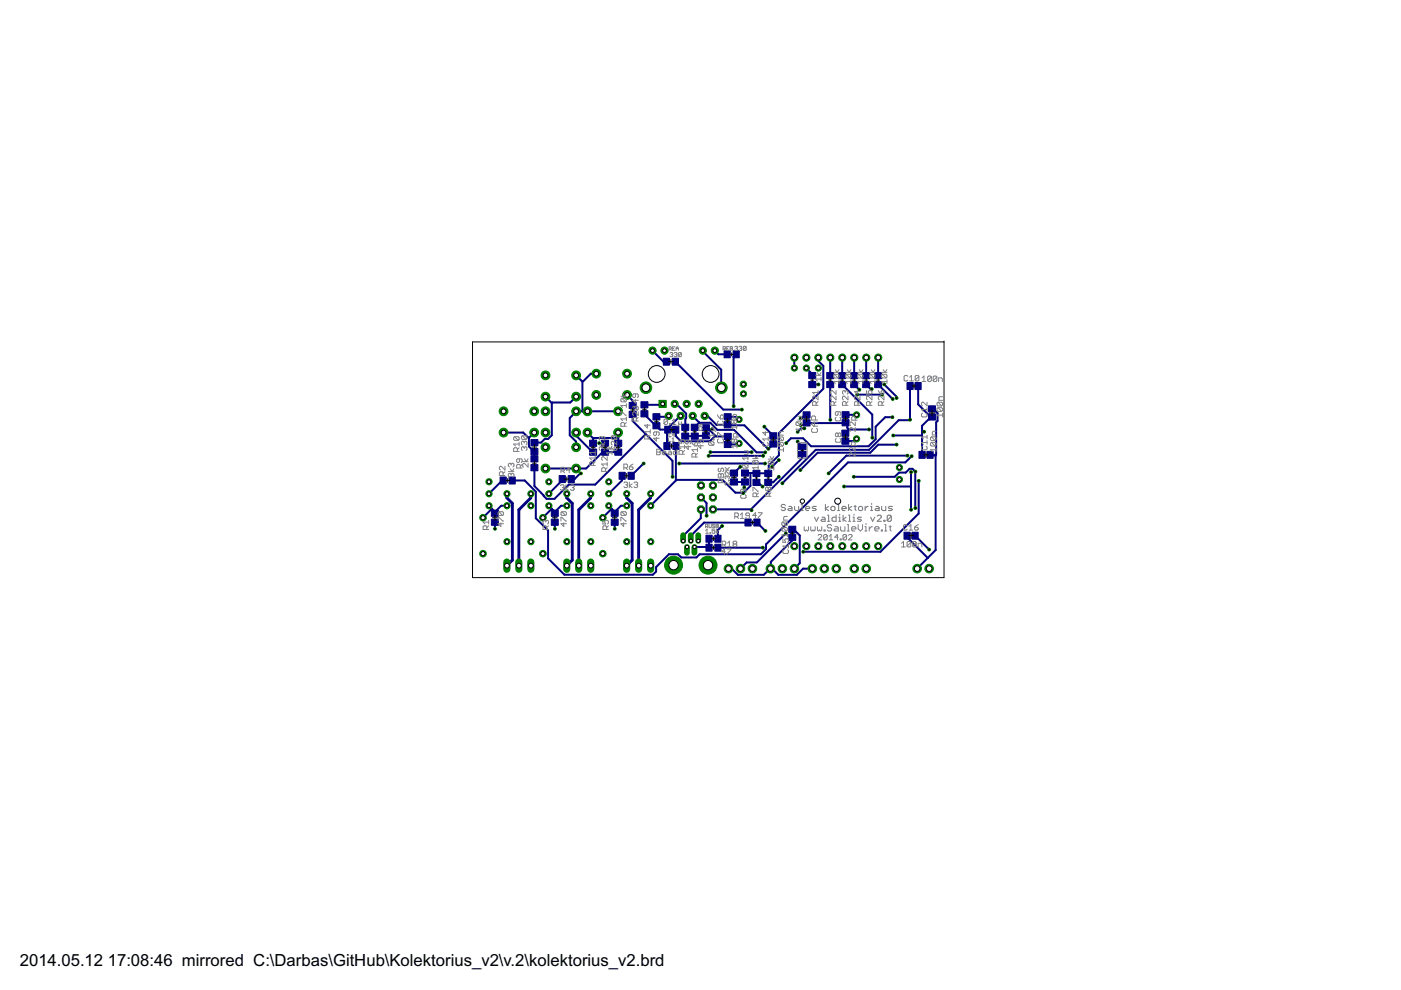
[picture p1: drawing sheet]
<svg xmlns="http://www.w3.org/2000/svg" width="297mm" height="210mm" viewBox="0 0 297 210" stroke-linecap="round" stroke-linejoin="round" font-family="sans-serif">
<defs><g id="words">
<g font-size="4">
<text x="4.2" y="204.7">2014.05.12</text>
<text x="22.9" y="204.7">17:08:46 mirrored C:\Darbas\GitHub\Kolektorius_v2\v.2\kolektorius_v2.brd</text>
</g>
</g></defs>
<g fill="#000080" stroke="#000080" stroke-width=".21">
<path d="M140.8 93.8h1.3v1.5h-1.3z"/>
<path d="M142.7 93.8h1.3v1.5h-1.3z"/>
<path d="M154.9 101.5h1.5v1.3h-1.5z"/>
<path d="M154.9 99.7h1.5v1.3h-1.5z"/>
<path d="M142.6 90.4h1.3v1.4h-1.3z"/>
<path d="M140.9 90.4h1.3v1.4h-1.3z"/>
<path d="M148.9 90h1.5v1.4h-1.5z"/>
<path d="M148.9 91.7h1.5v1.3h-1.5z"/>
<path d="M153.5 87.7h1.5v1.3h-1.5z"/>
<path d="M153.5 89.4h1.5v1.3h-1.5z"/>
<path d="M153.6 93.6h1.4v1.3h-1.4z"/>
<path d="M153.6 91.9h1.4v1.3h-1.4z"/>
<path d="M149.7 113.5h1.3v1.5h-1.3z"/>
<path d="M151.6 113.5h1.3v1.5h-1.3z"/>
<path d="M142.5 75.9h1.3v1.5h-1.3z"/>
<path d="M140.6 75.9h1.3v1.5h-1.3z"/>
<path d="M155.4 74.4h1.3v1.5h-1.3z"/>
<path d="M153.5 74.4h1.3v1.5h-1.3z"/>
<path d="M157.2 99.6h1.5v1.3h-1.5z"/>
<path d="M157.2 101.5h1.5v1.3h-1.5z"/>
<path d="M170.3 87.3h1.4v1.3h-1.4z"/>
<path d="M170.3 89h1.4v1.3h-1.4z"/>
<path d="M169.3 95.7h1.6v1.2h-1.6z"/>
<path d="M169.3 94.1h1.6v1.2h-1.6z"/>
<path d="M177.8 79h1.5v1.3h-1.5z"/>
<path d="M177.8 80.9h1.5v1.3h-1.5z"/>
<path d="M180.4 79h1.4v1.3h-1.4z"/>
<path d="M180.4 80.9h1.4v1.3h-1.4z"/>
<path d="M182.9 79h1.5v1.3h-1.5z"/>
<path d="M182.9 80.9h1.5v1.3h-1.5z"/>
<path d="M175.3 79h1.5v1.3h-1.5z"/>
<path d="M175.3 80.9h1.5v1.3h-1.5z"/>
<path d="M185.4 79h1.5v1.3h-1.5z"/>
<path d="M185.4 80.9h1.5v1.3h-1.5z"/>
<path d="M151.6 115.4h1.3v1.5h-1.3z"/>
<path d="M149.7 115.4h1.3v1.5h-1.3z"/>
<path d="M159.8 110h1.3v1.5h-1.3z"/>
<path d="M157.9 110h1.4v1.5h-1.4z"/>
<path d="M178.5 91.2h1.5v1.3h-1.5z"/>
<path d="M178.5 92.9h1.5v1.3h-1.5z"/>
<path d="M178.5 89h1.5v1.3h-1.5z"/>
<path d="M178.5 87.3h1.5v1.3h-1.5z"/>
<path d="M125 95.2h1.5v1.3h-1.5z"/>
<path d="M125 93.3h1.5v1.3h-1.5z"/>
<path d="M130.3 93.3h1.5v1.3h-1.5z"/>
<path d="M130.3 95.2h1.5v1.3h-1.5z"/>
<path d="M127.6 95.2h1.4v1.3h-1.4z"/>
<path d="M127.6 93.3h1.4v1.3h-1.4z"/>
<path d="M112.6 93.2h1.4v1.3h-1.4z"/>
<path d="M112.6 95.1h1.4v1.3h-1.4z"/>
<path d="M112.6 96.6h1.4v1.3h-1.4z"/>
<path d="M112.6 98.5h1.4v1.3h-1.4z"/>
<path d="M133.4 85.3h1.5v1.3h-1.5z"/>
<path d="M133.4 87.2h1.5v1.3h-1.5z"/>
<path d="M106 101.1h1.3v1.5h-1.3z"/>
<path d="M107.9 101.1h1.3v1.5h-1.3z"/>
<path d="M104.2 110.1h1.5v1.3h-1.5z"/>
<path d="M104.2 108.2h1.5v1.3h-1.5z"/>
<path d="M118.6 100.8h1.3v1.5h-1.3z"/>
<path d="M120.5 100.8h1.3v1.5h-1.3z"/>
<path d="M116.9 110.1h1.5v1.3h-1.5z"/>
<path d="M116.9 108.2h1.5v1.3h-1.5z"/>
<path d="M146.6 89.9h1.4v1.3h-1.4z"/>
<path d="M146.6 91.8h1.4v1.3h-1.4z"/>
<path d="M144.5 91.8h1.5v1.3h-1.5z"/>
<path d="M144.5 89.9h1.5v1.3h-1.5z"/>
<path d="M138.4 87.7h1.5v1.3h-1.5z"/>
<path d="M138.4 89.6h1.5v1.3h-1.5z"/>
<path d="M135.9 87.1h1.5v1.3h-1.5z"/>
<path d="M135.9 85.2h1.5v1.3h-1.5z"/>
<path d="M162.1 101.6h1.5v1.3h-1.5z"/>
<path d="M162.1 99.7h1.5v1.3h-1.5z"/>
<path d="M159.6 101.6h1.5v1.3h-1.5z"/>
<path d="M159.6 99.7h1.5v1.3h-1.5z"/>
<path d="M131.3 100.1h1.3v1.5h-1.3z"/>
<path d="M133.2 100.1h1.3v1.5h-1.3z"/>
<path d="M129.6 110.1h1.5v1.3h-1.5z"/>
<path d="M129.6 108.2h1.5v1.3h-1.5z"/>
<path d="M171.5 79h1.5v1.3h-1.5z"/>
<path d="M171.5 80.9h1.5v1.3h-1.5z"/>
<path d="M192.3 81.1h1.3v1.5h-1.3z"/>
<path d="M194 81.1h1.3v1.5h-1.3z"/>
<path d="M194.8 95.7h1.4v1.5h-1.4z"/>
<path d="M196.5 95.7h1.3v1.5h-1.3z"/>
<path d="M196.9 87.8h1.5v1.3h-1.5z"/>
<path d="M196.9 86h1.5v1.4h-1.5z"/>
<path d="M163.2 91.8h1.5v1.3h-1.5z"/>
<path d="M163.2 93.5h1.5v1.3h-1.5z"/>
<path d="M167.2 111.6h1.5v1.3h-1.5z"/>
<path d="M167.2 113.3h1.5v1.3h-1.5z"/>
<path d="M191.7 112.8h1.3v1.5h-1.3z"/>
<path d="M193.4 112.8h1.3v1.5h-1.3z"/>
</g>
<g fill="none" stroke="#000080" stroke-width=".42">
<path d="M122.1 79.6l1.4 1.3M126.4 79.2h-1.1l-1.8 1.7M126.4 79.2h.1M138.3 74.3l2.4 2.4h.6M141.3 76.7h.1M143.2 76.7l10.2 10.1h3.9M149 74.3l3.9 4.1v3.8M151.5 74.3l.8 .8h1.9M156.1 75.1l-.6 .6v10.4M168.5 75.9l-.1 2.1M170.9 78l1.3 1.3v.3M173.5 75.8v.7l1.1 1.1v4.8l-9.5 9.4v4.7l-2.1 2.2-.1 1.7-5-.1"/>
<path d="M176 75.8v3.8M178.6 75.8v3.8M181.1 75.8v3.8M183.6 75.8v3.8M186.2 75.8v3.8M106.7 91.7h4.2l1.2 1.1M112.1 92.8v1.9l1.2 1v1.6M113.2 91.7l-1.1 1.1M115.6 84.1l1.4 1.3M117 85.4v6.9l-.8 .8h-.7l-.8 .7-1.4 .1M122.1 91.7v.7l3.7 3.5M122.1 84.1l-1.2 1.2-3.9 .1"/>
<path d="M123.5 80.9v6.3M124.5 91.7l1.3 1.2M125.8 92.9v1.1M125.8 95.9h.1M127 94h1.3M128.3 95.9h2.8M128.3 95.9l-.6 .1-3.4 3.3h-8.7M128.3 94h.1M128.3 95.9h.1M131 87.2h-8.9l-1.3 1.4v3.7l1.3 1.3v1.2M131 91.7l.1 2.3M131.1 95.9h.1"/>
<path d="M131.1 92.9h-5.3M132.9 83.8l1.2 1.1v1.1M132.9 83.7v.1M134.1 87.9v1.4l8.5 8.4v3.4M136.4 98.3l-2.6 2.6M136.7 87.8l3.2 3.3h1.7M136.9 92l-10.7 10.7h-5.6l-3 3.1h-1.7l-2.6-2.7v-3.9M140.5 85.7l-.2 .1-3.6 .1M140.5 85.6v.1M141.6 91.1l-.2 .2v3.3M141.8 88.2l-.2 .2h-2.5M141.8 88.2h.1"/>
<path d="M143 85.6l.4 .1 2.1 2-.2 2.9M143.3 91.1h.1M143.3 91.1v1.4l1.1 1.1h6.1l1.2-1.2M143.3 94.6v7.3l-5.4 5.3M144 98.3h18.2M144.3 88.2l-2.8 2.7 .1 .2M144.3 88.2h.1M145.3 92.5h2M145.3 90.6h.1M146.8 88.2l1.5 1.4M147.3 90.6h.1M147.3 92.5h.1"/>
<path d="M148.3 89.6h2.3l1.5 1.5h3.5l4.8 4.8h1.8M148.3 89.6l-1 1M149.4 88.2h.6l1.9 1.9 5.9 .1 5.1 5 1.1-1.1M149.7 90.7h.3l1.8 1.8h2.5M149.7 92.4l-2.4 .1M149.7 92.4h.1M150.2 96.6h11.6M150.6 95.9h8.7M150.9 91l-.3 .3M152.9 82.2h.1M154.3 88.4h1.8l.6 .5M156.7 94l-.3 .2-2.1 .1"/>
<path d="M156.9 99l-1.3 1.3M162 90.5l2 1.9M164 94.1h.1M165.1 97.6l-1.4 1.4M169.1 93.6l1 1.1M169.7 90.1h.8l.5-.4 8.3-.1 .3 .6v.5l.4 .4M170.1 94.7h.1M170.1 96.3v.8l-10.9 10.9M170.1 96.3h.1M170.5 90.8h-.7l-.7 .8M171 88h-.3l-.8 .7h-.2M172.2 81.5h1.3"/>
<path d="M172.2 81.5h.1M176 81.5v7.5M178.6 81.6l6.3 6.3v4.9M179.3 87.9l2.3 .1M180 91.1h4.2M180 91.1l-.8 .7M181.1 81.6l1.1 1M181.6 93.1l-.5 .4h-1.9M181.7 83.7h5.3M183.6 81.6l1 .9h.2M186.2 81.6l3.1 3M187.5 81.5l2.6 2.6v.3"/>
<path d="M189.2 88.5h-1.5l-2 2v2.6l-1.6 1.5h-12.1l-1.7-1.7h-2.6l-1 1.1M189.4 92.3h6.1M190.1 94.3h-3.9l-1.7 1.7h-11.1l-3.7 3.7M192.4 96.6h-12.9l-3.8 3.8M192.9 81.9h.1M192.9 81.9v7.1l-2.4 .1-6.2 6.3h-11.3l-7.1 7.1M193.3 96.7l-1.4 1.3h-12.1l-17.4 17.4v1l-1.1 1.1h-13l-.6 .7h-3.3l-.7-.7h-1.9l-2.7 2.7v1l-.7 .7h-18.7l-3.5-3.5v-5.9l-2.6-2.6v-5.7l-2.3-2.3h-2.7M194.6 81.9l.1 3.8 2.6 2.7h.3M195.5 91.5h.4M197.6 86.7h.1M197.6 88.4h.1M197.6 88.4l-.4 .2-1.7 1.7v6.1"/>
<path d="M197.6 86.7h.3l.9 .9v1.6l-.3 .3v6.9h-1.3l1.2 .2v20l-4 4M103.7 107.2l1.2 1.3v.3l.2-.4 1.2-1.2h1.2M104.3 107.9l-1.9 1.9M104.9 110.7v1.4M106.7 101.9h-.2l-2.8 2.8M116.4 107.2l.6 .7M117 107.9l-1.9 1.9M117.6 110.7v1.4M119.2 101.6h.1M119.2 101.6v.3l-2.8 2.8M120.2 107.2h-1.2l-1.2 1.2-.2 .4v-.3l-.6-.6M123.1 100.4l-1.3 1.2h-.7"/>
<path d="M129.1 107.2l1.2 1.3v.3l.2-.4 1.2-1.2h1.2M129.7 107.9l-1.9 1.9M130.3 110.7v1.4M131.9 100.9v1l-2.8 2.8M133.8 100.9h.1M144.8 114.7h.1M146.5 114.7h.1M147.2 116h3l.1 .1M148.6 108v1.9l-3.7 3.7v1.1M148.6 105.5h.1M148.6 105.5l1.2 1.2v2.6M150.3 116.1h.1"/>
<path d="M150.3 114.2v1.9M152.2 114.2h.1M152.2 116.1h9.5M153.1 111.5l-.9 .9v1.8M155.6 100.3h.1M157.9 102.2h-2.2M157.9 102.2h.1M157.9 102.2l-.1 .2v1M158.6 110.8h-9.3l-2.8 2.8v1.1M159.1 100.3v2.7l-1.5 1.6-1.7-.1-2.7-2.8h-9.9M159.2 108h-8M159.2 108l.1 .2"/>
<path d="M160.4 102.3h.4l.8 .9M160.4 102.3h.1M160.5 110.8l1.8 1.8M165.1 101.1l-1.2 1.2h-1M166.6 113.1l-6.1 6.2h-2.2l-1.3 1.3M168 112.2h.3l1.3 1.3v5.9l-1.2 1.2M168 113.9v.7l-4.6 4.5-.1 1.5M178.9 103.1h14.2M181 101.1h8.7l.9-.9h1.4l.8-.8h.7l.6 .6v7.7M192.3 113.6v.3l4.4 4.4M193.1 100.1v8M194 113.6l3 2.9"/>
<path d="M194.8 102v6.9l-8.1 8.1h-16.4M154.4 120.6h.7l1.3 1.3h5.5l1.4-1.3M163.3 120.6l.3-.1 1.4 1.4h3.9l1.4-1.3h1.9"/>
</g>
<path d="M107.5 104.7v.9l1.1 1.1v12.1l-1.1 1.1M112.5 104.7v.9l-2.5 2.5v11.8M120.2 104.7v.9l1.1 1.1v12.1l-1.1 1.1M125.2 104.7v.9l-2.5 2.5v11.8M132.9 104.7v.9l1.1 1.1v12.1l-1.1 1.1M137.9 104.7v.9l-2.5 2.5v11.8" fill="none" stroke="#000080" stroke-width=".61"/>
<circle cx="190.7" cy="99.1" r=".66" fill="#008000" stroke="#008000" stroke-width=".21"/>
<circle cx="190.7" cy="99.1" r=".4" fill="#fff" stroke="#000" stroke-width=".21"/>
<circle cx="190.7" cy="101.7" r=".66" fill="#008000" stroke="#008000" stroke-width=".21"/>
<circle cx="190.7" cy="101.7" r=".4" fill="#fff" stroke="#000" stroke-width=".21"/>
<circle cx="151.2" cy="102.9" r=".83" fill="#008000" stroke="#008000" stroke-width=".21"/>
<circle cx="151.2" cy="102.9" r=".51" fill="#fff" stroke="#000" stroke-width=".21"/>
<circle cx="148.6" cy="102.9" r=".83" fill="#008000" stroke="#008000" stroke-width=".21"/>
<circle cx="148.6" cy="102.9" r=".51" fill="#fff" stroke="#000" stroke-width=".21"/>
<circle cx="151.2" cy="105.5" r=".83" fill="#008000" stroke="#008000" stroke-width=".21"/>
<circle cx="151.2" cy="105.5" r=".51" fill="#fff" stroke="#000" stroke-width=".21"/>
<circle cx="148.6" cy="105.5" r=".83" fill="#008000" stroke="#008000" stroke-width=".21"/>
<circle cx="148.6" cy="105.5" r=".51" fill="#fff" stroke="#000" stroke-width=".21"/>
<circle cx="151.2" cy="108" r=".83" fill="#008000" stroke="#008000" stroke-width=".21"/>
<circle cx="151.2" cy="108" r=".51" fill="#fff" stroke="#000" stroke-width=".21"/>
<circle cx="148.6" cy="108" r=".83" fill="#008000" stroke="#008000" stroke-width=".21"/>
<circle cx="148.6" cy="108" r=".51" fill="#fff" stroke="#000" stroke-width=".21"/>
<circle cx="138.3" cy="74.3" r=".76" fill="#008000" stroke="#008000" stroke-width=".21"/>
<circle cx="138.3" cy="74.3" r=".4" fill="#fff" stroke="#000" stroke-width=".21"/>
<circle cx="140.9" cy="74.3" r=".76" fill="#008000" stroke="#008000" stroke-width=".21"/>
<circle cx="140.9" cy="74.3" r=".4" fill="#fff" stroke="#000" stroke-width=".21"/>
<circle cx="149.4" cy="88.2" r=".76" fill="#008000" stroke="#008000" stroke-width=".21"/>
<circle cx="149.4" cy="88.2" r=".4" fill="#fff" stroke="#000" stroke-width=".21"/>
<circle cx="148.1" cy="85.6" r=".76" fill="#008000" stroke="#008000" stroke-width=".21"/>
<circle cx="148.1" cy="85.6" r=".4" fill="#fff" stroke="#000" stroke-width=".21"/>
<circle cx="144.3" cy="88.2" r=".76" fill="#008000" stroke="#008000" stroke-width=".21"/>
<circle cx="144.3" cy="88.2" r=".4" fill="#fff" stroke="#000" stroke-width=".21"/>
<circle cx="145.6" cy="85.6" r=".76" fill="#008000" stroke="#008000" stroke-width=".21"/>
<circle cx="145.6" cy="85.6" r=".4" fill="#fff" stroke="#000" stroke-width=".21"/>
<circle cx="143" cy="85.6" r=".76" fill="#008000" stroke="#008000" stroke-width=".21"/>
<circle cx="143" cy="85.6" r=".4" fill="#fff" stroke="#000" stroke-width=".21"/>
<circle cx="146.9" cy="88.2" r=".76" fill="#008000" stroke="#008000" stroke-width=".21"/>
<circle cx="146.9" cy="88.2" r=".4" fill="#fff" stroke="#000" stroke-width=".21"/>
<circle cx="153" cy="82.2" r="1.23" fill="#008000" stroke="#008000" stroke-width=".21"/>
<circle cx="153" cy="82.2" r=".83" fill="#fff" stroke="#000" stroke-width=".21"/>
<circle cx="136.9" cy="82.2" r="1.23" fill="#008000" stroke="#008000" stroke-width=".21"/>
<circle cx="136.9" cy="82.2" r=".83" fill="#fff" stroke="#000" stroke-width=".21"/>
<path d="M139.7 84.9h1.5v1.5h-1.5z" fill="#008000" stroke="#008000" stroke-width=".21"/>
<circle cx="140.5" cy="85.6" r=".4" fill="#fff" stroke="#000" stroke-width=".21"/>
<circle cx="141.8" cy="88.2" r=".76" fill="#008000" stroke="#008000" stroke-width=".21"/>
<circle cx="141.8" cy="88.2" r=".4" fill="#fff" stroke="#000" stroke-width=".21"/>
<circle cx="151.6" cy="74.3" r=".76" fill="#008000" stroke="#008000" stroke-width=".21"/>
<circle cx="151.6" cy="74.3" r=".4" fill="#fff" stroke="#000" stroke-width=".21"/>
<circle cx="149" cy="74.3" r=".76" fill="#008000" stroke="#008000" stroke-width=".21"/>
<circle cx="149" cy="74.3" r=".4" fill="#fff" stroke="#000" stroke-width=".21"/>
<circle cx="156.7" cy="94" r=".66" fill="#008000" stroke="#008000" stroke-width=".21"/>
<circle cx="156.7" cy="94" r=".4" fill="#fff" stroke="#000" stroke-width=".21"/>
<circle cx="156.7" cy="88.9" r=".66" fill="#008000" stroke="#008000" stroke-width=".21"/>
<circle cx="156.7" cy="88.9" r=".4" fill="#fff" stroke="#000" stroke-width=".21"/>
<circle cx="150.1" cy="119.8" r="1.91" fill="#008000" stroke="#008000" stroke-width=".21"/>
<circle cx="150.1" cy="119.8" r=".99" fill="#fff" stroke="#000" stroke-width=".21"/>
<circle cx="142.8" cy="119.8" r="1.91" fill="#008000" stroke="#008000" stroke-width=".21"/>
<circle cx="142.8" cy="119.8" r=".99" fill="#fff" stroke="#000" stroke-width=".21"/>
<path d="M144.8 113.5v1.2" fill="none" stroke="#008000" stroke-width="1.2"/>
<circle cx="144.9" cy="114.7" r=".36" fill="#fff" stroke="#000" stroke-width=".21"/>
<path d="M145.6 116v1.2" fill="none" stroke="#008000" stroke-width="1.2"/>
<circle cx="145.7" cy="116" r=".36" fill="#fff" stroke="#000" stroke-width=".21"/>
<path d="M146.5 113.5v1.2" fill="none" stroke="#008000" stroke-width="1.2"/>
<circle cx="146.5" cy="114.7" r=".36" fill="#fff" stroke="#000" stroke-width=".21"/>
<path d="M147.2 116v1.2" fill="none" stroke="#008000" stroke-width="1.2"/>
<circle cx="147.3" cy="116" r=".36" fill="#fff" stroke="#000" stroke-width=".21"/>
<path d="M148 113.5v1.2" fill="none" stroke="#008000" stroke-width="1.2"/>
<circle cx="148.1" cy="114.7" r=".36" fill="#fff" stroke="#000" stroke-width=".21"/>
<circle cx="186.2" cy="75.8" r=".76" fill="#008000" stroke="#008000" stroke-width=".21"/>
<circle cx="186.2" cy="75.8" r=".51" fill="#fff" stroke="#000" stroke-width=".21"/>
<circle cx="183.7" cy="75.8" r=".76" fill="#008000" stroke="#008000" stroke-width=".21"/>
<circle cx="183.7" cy="75.8" r=".51" fill="#fff" stroke="#000" stroke-width=".21"/>
<circle cx="181.1" cy="75.8" r=".76" fill="#008000" stroke="#008000" stroke-width=".21"/>
<circle cx="181.1" cy="75.8" r=".51" fill="#fff" stroke="#000" stroke-width=".21"/>
<circle cx="178.6" cy="75.8" r=".76" fill="#008000" stroke="#008000" stroke-width=".21"/>
<circle cx="178.6" cy="75.8" r=".51" fill="#fff" stroke="#000" stroke-width=".21"/>
<circle cx="176" cy="75.8" r=".76" fill="#008000" stroke="#008000" stroke-width=".21"/>
<circle cx="176" cy="75.8" r=".51" fill="#fff" stroke="#000" stroke-width=".21"/>
<circle cx="173.5" cy="75.8" r=".76" fill="#008000" stroke="#008000" stroke-width=".21"/>
<circle cx="173.5" cy="75.8" r=".51" fill="#fff" stroke="#000" stroke-width=".21"/>
<circle cx="171" cy="75.8" r=".76" fill="#008000" stroke="#008000" stroke-width=".21"/>
<circle cx="171" cy="75.8" r=".51" fill="#fff" stroke="#000" stroke-width=".21"/>
<circle cx="168.4" cy="75.8" r=".76" fill="#008000" stroke="#008000" stroke-width=".21"/>
<circle cx="168.4" cy="75.8" r=".51" fill="#fff" stroke="#000" stroke-width=".21"/>
<circle cx="186.2" cy="115.8" r=".76" fill="#008000" stroke="#008000" stroke-width=".21"/>
<circle cx="186.2" cy="115.8" r=".51" fill="#fff" stroke="#000" stroke-width=".21"/>
<circle cx="183.7" cy="115.8" r=".76" fill="#008000" stroke="#008000" stroke-width=".21"/>
<circle cx="183.7" cy="115.8" r=".51" fill="#fff" stroke="#000" stroke-width=".21"/>
<circle cx="181.1" cy="115.8" r=".76" fill="#008000" stroke="#008000" stroke-width=".21"/>
<circle cx="181.1" cy="115.8" r=".51" fill="#fff" stroke="#000" stroke-width=".21"/>
<circle cx="178.6" cy="115.8" r=".76" fill="#008000" stroke="#008000" stroke-width=".21"/>
<circle cx="178.6" cy="115.8" r=".51" fill="#fff" stroke="#000" stroke-width=".21"/>
<circle cx="176" cy="115.8" r=".76" fill="#008000" stroke="#008000" stroke-width=".21"/>
<circle cx="176" cy="115.8" r=".51" fill="#fff" stroke="#000" stroke-width=".21"/>
<circle cx="173.5" cy="115.8" r=".76" fill="#008000" stroke="#008000" stroke-width=".21"/>
<circle cx="173.5" cy="115.8" r=".51" fill="#fff" stroke="#000" stroke-width=".21"/>
<circle cx="171" cy="115.8" r=".76" fill="#008000" stroke="#008000" stroke-width=".21"/>
<circle cx="171" cy="115.8" r=".51" fill="#fff" stroke="#000" stroke-width=".21"/>
<circle cx="168.4" cy="115.8" r=".76" fill="#008000" stroke="#008000" stroke-width=".21"/>
<circle cx="168.4" cy="115.8" r=".51" fill="#fff" stroke="#000" stroke-width=".21"/>
<circle cx="122.2" cy="87.2" r=".93" fill="#008000" stroke="#008000" stroke-width=".21"/>
<circle cx="122.2" cy="87.2" r=".51" fill="#fff" stroke="#000" stroke-width=".21"/>
<circle cx="115.7" cy="87.2" r=".93" fill="#008000" stroke="#008000" stroke-width=".21"/>
<circle cx="115.7" cy="87.2" r=".51" fill="#fff" stroke="#000" stroke-width=".21"/>
<circle cx="122.2" cy="91.7" r=".93" fill="#008000" stroke="#008000" stroke-width=".21"/>
<circle cx="122.2" cy="91.7" r=".51" fill="#fff" stroke="#000" stroke-width=".21"/>
<circle cx="115.7" cy="91.7" r=".93" fill="#008000" stroke="#008000" stroke-width=".21"/>
<circle cx="115.7" cy="91.7" r=".51" fill="#fff" stroke="#000" stroke-width=".21"/>
<circle cx="131" cy="87.2" r=".93" fill="#008000" stroke="#008000" stroke-width=".21"/>
<circle cx="131" cy="87.2" r=".51" fill="#fff" stroke="#000" stroke-width=".21"/>
<circle cx="124.5" cy="87.2" r=".93" fill="#008000" stroke="#008000" stroke-width=".21"/>
<circle cx="124.5" cy="87.2" r=".51" fill="#fff" stroke="#000" stroke-width=".21"/>
<circle cx="131" cy="91.7" r=".93" fill="#008000" stroke="#008000" stroke-width=".21"/>
<circle cx="131" cy="91.7" r=".51" fill="#fff" stroke="#000" stroke-width=".21"/>
<circle cx="124.5" cy="91.7" r=".93" fill="#008000" stroke="#008000" stroke-width=".21"/>
<circle cx="124.5" cy="91.7" r=".51" fill="#fff" stroke="#000" stroke-width=".21"/>
<circle cx="122.2" cy="94.8" r=".93" fill="#008000" stroke="#008000" stroke-width=".21"/>
<circle cx="122.2" cy="94.8" r=".51" fill="#fff" stroke="#000" stroke-width=".21"/>
<circle cx="115.7" cy="94.8" r=".93" fill="#008000" stroke="#008000" stroke-width=".21"/>
<circle cx="115.7" cy="94.8" r=".51" fill="#fff" stroke="#000" stroke-width=".21"/>
<circle cx="122.2" cy="99.3" r=".93" fill="#008000" stroke="#008000" stroke-width=".21"/>
<circle cx="122.2" cy="99.3" r=".51" fill="#fff" stroke="#000" stroke-width=".21"/>
<circle cx="115.7" cy="99.3" r=".93" fill="#008000" stroke="#008000" stroke-width=".21"/>
<circle cx="115.7" cy="99.3" r=".51" fill="#fff" stroke="#000" stroke-width=".21"/>
<circle cx="122.2" cy="79.6" r=".93" fill="#008000" stroke="#008000" stroke-width=".21"/>
<circle cx="122.2" cy="79.6" r=".51" fill="#fff" stroke="#000" stroke-width=".21"/>
<circle cx="115.7" cy="79.6" r=".93" fill="#008000" stroke="#008000" stroke-width=".21"/>
<circle cx="115.7" cy="79.6" r=".51" fill="#fff" stroke="#000" stroke-width=".21"/>
<circle cx="122.2" cy="84.1" r=".93" fill="#008000" stroke="#008000" stroke-width=".21"/>
<circle cx="122.2" cy="84.1" r=".51" fill="#fff" stroke="#000" stroke-width=".21"/>
<circle cx="115.7" cy="84.1" r=".93" fill="#008000" stroke="#008000" stroke-width=".21"/>
<circle cx="115.7" cy="84.1" r=".51" fill="#fff" stroke="#000" stroke-width=".21"/>
<circle cx="113.3" cy="87.2" r=".93" fill="#008000" stroke="#008000" stroke-width=".21"/>
<circle cx="113.3" cy="87.2" r=".51" fill="#fff" stroke="#000" stroke-width=".21"/>
<circle cx="106.8" cy="87.2" r=".93" fill="#008000" stroke="#008000" stroke-width=".21"/>
<circle cx="106.8" cy="87.2" r=".51" fill="#fff" stroke="#000" stroke-width=".21"/>
<circle cx="113.3" cy="91.7" r=".93" fill="#008000" stroke="#008000" stroke-width=".21"/>
<circle cx="113.3" cy="91.7" r=".51" fill="#fff" stroke="#000" stroke-width=".21"/>
<circle cx="106.8" cy="91.7" r=".93" fill="#008000" stroke="#008000" stroke-width=".21"/>
<circle cx="106.8" cy="91.7" r=".51" fill="#fff" stroke="#000" stroke-width=".21"/>
<circle cx="181.6" cy="88" r=".66" fill="#008000" stroke="#008000" stroke-width=".21"/>
<circle cx="181.6" cy="88" r=".4" fill="#fff" stroke="#000" stroke-width=".21"/>
<circle cx="181.6" cy="93" r=".66" fill="#008000" stroke="#008000" stroke-width=".21"/>
<circle cx="181.6" cy="93" r=".4" fill="#fff" stroke="#000" stroke-width=".21"/>
<circle cx="132.9" cy="79.2" r=".93" fill="#008000" stroke="#008000" stroke-width=".21"/>
<circle cx="132.9" cy="79.2" r=".51" fill="#fff" stroke="#000" stroke-width=".21"/>
<circle cx="126.4" cy="79.2" r=".93" fill="#008000" stroke="#008000" stroke-width=".21"/>
<circle cx="126.4" cy="79.2" r=".51" fill="#fff" stroke="#000" stroke-width=".21"/>
<circle cx="132.9" cy="83.7" r=".93" fill="#008000" stroke="#008000" stroke-width=".21"/>
<circle cx="132.9" cy="83.7" r=".51" fill="#fff" stroke="#000" stroke-width=".21"/>
<circle cx="126.4" cy="83.7" r=".93" fill="#008000" stroke="#008000" stroke-width=".21"/>
<circle cx="126.4" cy="83.7" r=".51" fill="#fff" stroke="#000" stroke-width=".21"/>
<circle cx="112.6" cy="104.7" r=".66" fill="#008000" stroke="#008000" stroke-width=".21"/>
<circle cx="112.6" cy="104.7" r=".4" fill="#fff" stroke="#000" stroke-width=".21"/>
<circle cx="112.6" cy="107.2" r=".66" fill="#008000" stroke="#008000" stroke-width=".21"/>
<circle cx="112.6" cy="107.2" r=".4" fill="#fff" stroke="#000" stroke-width=".21"/>
<circle cx="112.6" cy="114.9" r=".66" fill="#008000" stroke="#008000" stroke-width=".21"/>
<circle cx="112.6" cy="114.9" r=".4" fill="#fff" stroke="#000" stroke-width=".21"/>
<circle cx="107.5" cy="114.9" r=".66" fill="#008000" stroke="#008000" stroke-width=".21"/>
<circle cx="107.5" cy="114.9" r=".4" fill="#fff" stroke="#000" stroke-width=".21"/>
<circle cx="107.5" cy="107.2" r=".66" fill="#008000" stroke="#008000" stroke-width=".21"/>
<circle cx="107.5" cy="107.2" r=".4" fill="#fff" stroke="#000" stroke-width=".21"/>
<circle cx="107.5" cy="104.7" r=".66" fill="#008000" stroke="#008000" stroke-width=".21"/>
<circle cx="107.5" cy="104.7" r=".4" fill="#fff" stroke="#000" stroke-width=".21"/>
<circle cx="103.7" cy="102.2" r=".66" fill="#008000" stroke="#008000" stroke-width=".21"/>
<circle cx="103.7" cy="102.2" r=".4" fill="#fff" stroke="#000" stroke-width=".21"/>
<circle cx="103.7" cy="107.2" r=".66" fill="#008000" stroke="#008000" stroke-width=".21"/>
<circle cx="103.7" cy="107.2" r=".4" fill="#fff" stroke="#000" stroke-width=".21"/>
<circle cx="103.7" cy="104.7" r=".66" fill="#008000" stroke="#008000" stroke-width=".21"/>
<circle cx="103.7" cy="104.7" r=".4" fill="#fff" stroke="#000" stroke-width=".21"/>
<circle cx="102.4" cy="109.8" r=".7" fill="#008000" stroke="#008000" stroke-width=".21"/>
<circle cx="102.4" cy="109.8" r=".44" fill="#fff" stroke="#000" stroke-width=".21"/>
<circle cx="102.4" cy="117.4" r=".7" fill="#008000" stroke="#008000" stroke-width=".21"/>
<circle cx="102.4" cy="117.4" r=".44" fill="#fff" stroke="#000" stroke-width=".21"/>
<circle cx="125.3" cy="104.7" r=".66" fill="#008000" stroke="#008000" stroke-width=".21"/>
<circle cx="125.3" cy="104.7" r=".4" fill="#fff" stroke="#000" stroke-width=".21"/>
<circle cx="125.3" cy="107.2" r=".66" fill="#008000" stroke="#008000" stroke-width=".21"/>
<circle cx="125.3" cy="107.2" r=".4" fill="#fff" stroke="#000" stroke-width=".21"/>
<circle cx="125.3" cy="114.9" r=".66" fill="#008000" stroke="#008000" stroke-width=".21"/>
<circle cx="125.3" cy="114.9" r=".4" fill="#fff" stroke="#000" stroke-width=".21"/>
<circle cx="120.2" cy="114.9" r=".66" fill="#008000" stroke="#008000" stroke-width=".21"/>
<circle cx="120.2" cy="114.9" r=".4" fill="#fff" stroke="#000" stroke-width=".21"/>
<circle cx="120.2" cy="107.2" r=".66" fill="#008000" stroke="#008000" stroke-width=".21"/>
<circle cx="120.2" cy="107.2" r=".4" fill="#fff" stroke="#000" stroke-width=".21"/>
<circle cx="120.2" cy="104.7" r=".66" fill="#008000" stroke="#008000" stroke-width=".21"/>
<circle cx="120.2" cy="104.7" r=".4" fill="#fff" stroke="#000" stroke-width=".21"/>
<circle cx="116.4" cy="102.2" r=".66" fill="#008000" stroke="#008000" stroke-width=".21"/>
<circle cx="116.4" cy="102.2" r=".4" fill="#fff" stroke="#000" stroke-width=".21"/>
<circle cx="116.4" cy="107.2" r=".66" fill="#008000" stroke="#008000" stroke-width=".21"/>
<circle cx="116.4" cy="107.2" r=".4" fill="#fff" stroke="#000" stroke-width=".21"/>
<circle cx="116.4" cy="104.7" r=".66" fill="#008000" stroke="#008000" stroke-width=".21"/>
<circle cx="116.4" cy="104.7" r=".4" fill="#fff" stroke="#000" stroke-width=".21"/>
<circle cx="115.1" cy="109.8" r=".7" fill="#008000" stroke="#008000" stroke-width=".21"/>
<circle cx="115.1" cy="109.8" r=".44" fill="#fff" stroke="#000" stroke-width=".21"/>
<circle cx="115.1" cy="117.4" r=".7" fill="#008000" stroke="#008000" stroke-width=".21"/>
<circle cx="115.1" cy="117.4" r=".44" fill="#fff" stroke="#000" stroke-width=".21"/>
<circle cx="138" cy="104.7" r=".66" fill="#008000" stroke="#008000" stroke-width=".21"/>
<circle cx="138" cy="104.7" r=".4" fill="#fff" stroke="#000" stroke-width=".21"/>
<circle cx="138" cy="107.2" r=".66" fill="#008000" stroke="#008000" stroke-width=".21"/>
<circle cx="138" cy="107.2" r=".4" fill="#fff" stroke="#000" stroke-width=".21"/>
<circle cx="138" cy="114.9" r=".66" fill="#008000" stroke="#008000" stroke-width=".21"/>
<circle cx="138" cy="114.9" r=".4" fill="#fff" stroke="#000" stroke-width=".21"/>
<circle cx="132.9" cy="114.9" r=".66" fill="#008000" stroke="#008000" stroke-width=".21"/>
<circle cx="132.9" cy="114.9" r=".4" fill="#fff" stroke="#000" stroke-width=".21"/>
<circle cx="132.9" cy="107.2" r=".66" fill="#008000" stroke="#008000" stroke-width=".21"/>
<circle cx="132.9" cy="107.2" r=".4" fill="#fff" stroke="#000" stroke-width=".21"/>
<circle cx="132.9" cy="104.7" r=".66" fill="#008000" stroke="#008000" stroke-width=".21"/>
<circle cx="132.9" cy="104.7" r=".4" fill="#fff" stroke="#000" stroke-width=".21"/>
<circle cx="129.1" cy="102.2" r=".66" fill="#008000" stroke="#008000" stroke-width=".21"/>
<circle cx="129.1" cy="102.2" r=".4" fill="#fff" stroke="#000" stroke-width=".21"/>
<circle cx="129.1" cy="107.2" r=".66" fill="#008000" stroke="#008000" stroke-width=".21"/>
<circle cx="129.1" cy="107.2" r=".4" fill="#fff" stroke="#000" stroke-width=".21"/>
<circle cx="129.1" cy="104.7" r=".66" fill="#008000" stroke="#008000" stroke-width=".21"/>
<circle cx="129.1" cy="104.7" r=".4" fill="#fff" stroke="#000" stroke-width=".21"/>
<circle cx="127.8" cy="109.8" r=".7" fill="#008000" stroke="#008000" stroke-width=".21"/>
<circle cx="127.8" cy="109.8" r=".44" fill="#fff" stroke="#000" stroke-width=".21"/>
<circle cx="127.8" cy="117.4" r=".7" fill="#008000" stroke="#008000" stroke-width=".21"/>
<circle cx="127.8" cy="117.4" r=".44" fill="#fff" stroke="#000" stroke-width=".21"/>
<circle cx="168.4" cy="78" r=".66" fill="#008000" stroke="#008000" stroke-width=".21"/>
<circle cx="168.4" cy="78" r=".4" fill="#fff" stroke="#000" stroke-width=".21"/>
<circle cx="173.5" cy="78" r=".66" fill="#008000" stroke="#008000" stroke-width=".21"/>
<circle cx="173.5" cy="78" r=".4" fill="#fff" stroke="#000" stroke-width=".21"/>
<circle cx="171" cy="78" r=".66" fill="#008000" stroke="#008000" stroke-width=".21"/>
<circle cx="171" cy="78" r=".4" fill="#fff" stroke="#000" stroke-width=".21"/>
<path d="M120.2 119.2v1.5" fill="none" stroke="#008000" stroke-width="1.5"/>
<circle cx="120.2" cy="119.9" r=".51" fill="#fff" stroke="#000" stroke-width=".21"/>
<path d="M122.7 119.2v1.5" fill="none" stroke="#008000" stroke-width="1.5"/>
<circle cx="122.7" cy="119.9" r=".51" fill="#fff" stroke="#000" stroke-width=".21"/>
<path d="M125.2 119.2v1.5" fill="none" stroke="#008000" stroke-width="1.5"/>
<circle cx="125.3" cy="119.9" r=".51" fill="#fff" stroke="#000" stroke-width=".21"/>
<path d="M107.5 119.2v1.5" fill="none" stroke="#008000" stroke-width="1.5"/>
<circle cx="107.5" cy="119.9" r=".51" fill="#fff" stroke="#000" stroke-width=".21"/>
<path d="M110 119.2v1.5" fill="none" stroke="#008000" stroke-width="1.5"/>
<circle cx="110" cy="119.9" r=".51" fill="#fff" stroke="#000" stroke-width=".21"/>
<path d="M112.5 119.2v1.5" fill="none" stroke="#008000" stroke-width="1.5"/>
<circle cx="112.6" cy="119.9" r=".51" fill="#fff" stroke="#000" stroke-width=".21"/>
<path d="M132.9 119.2v1.5" fill="none" stroke="#008000" stroke-width="1.5"/>
<circle cx="132.9" cy="119.9" r=".51" fill="#fff" stroke="#000" stroke-width=".21"/>
<path d="M135.4 119.2v1.5" fill="none" stroke="#008000" stroke-width="1.5"/>
<circle cx="135.4" cy="119.9" r=".51" fill="#fff" stroke="#000" stroke-width=".21"/>
<path d="M137.9 119.2v1.5" fill="none" stroke="#008000" stroke-width="1.5"/>
<circle cx="138" cy="119.9" r=".51" fill="#fff" stroke="#000" stroke-width=".21"/>
<circle cx="181.1" cy="120.6" r=".91" fill="#008000" stroke="#008000" stroke-width=".21"/>
<circle cx="181.1" cy="120.6" r=".59" fill="#fff" stroke="#000" stroke-width=".21"/>
<circle cx="183.7" cy="120.6" r=".91" fill="#008000" stroke="#008000" stroke-width=".21"/>
<circle cx="183.7" cy="120.6" r=".59" fill="#fff" stroke="#000" stroke-width=".21"/>
<circle cx="172.2" cy="120.6" r=".91" fill="#008000" stroke="#008000" stroke-width=".21"/>
<circle cx="172.2" cy="120.6" r=".59" fill="#fff" stroke="#000" stroke-width=".21"/>
<circle cx="174.8" cy="120.6" r=".91" fill="#008000" stroke="#008000" stroke-width=".21"/>
<circle cx="174.8" cy="120.6" r=".59" fill="#fff" stroke="#000" stroke-width=".21"/>
<circle cx="177.3" cy="120.6" r=".91" fill="#008000" stroke="#008000" stroke-width=".21"/>
<circle cx="177.3" cy="120.6" r=".59" fill="#fff" stroke="#000" stroke-width=".21"/>
<circle cx="163.3" cy="120.6" r=".91" fill="#008000" stroke="#008000" stroke-width=".21"/>
<circle cx="163.3" cy="120.6" r=".59" fill="#fff" stroke="#000" stroke-width=".21"/>
<circle cx="165.9" cy="120.6" r=".91" fill="#008000" stroke="#008000" stroke-width=".21"/>
<circle cx="165.9" cy="120.6" r=".59" fill="#fff" stroke="#000" stroke-width=".21"/>
<circle cx="168.4" cy="120.6" r=".91" fill="#008000" stroke="#008000" stroke-width=".21"/>
<circle cx="168.4" cy="120.6" r=".59" fill="#fff" stroke="#000" stroke-width=".21"/>
<circle cx="154.5" cy="120.6" r=".91" fill="#008000" stroke="#008000" stroke-width=".21"/>
<circle cx="154.5" cy="120.6" r=".59" fill="#fff" stroke="#000" stroke-width=".21"/>
<circle cx="157" cy="120.6" r=".91" fill="#008000" stroke="#008000" stroke-width=".21"/>
<circle cx="157" cy="120.6" r=".59" fill="#fff" stroke="#000" stroke-width=".21"/>
<circle cx="159.5" cy="120.6" r=".91" fill="#008000" stroke="#008000" stroke-width=".21"/>
<circle cx="159.5" cy="120.6" r=".59" fill="#fff" stroke="#000" stroke-width=".21"/>
<circle cx="157.6" cy="81.5" r=".71" fill="#008000" stroke="#008000" stroke-width=".21"/>
<circle cx="157.6" cy="81.5" r=".4" fill="#fff" stroke="#000" stroke-width=".21"/>
<circle cx="157.6" cy="83.5" r=".66" fill="#008000" stroke="#008000" stroke-width=".21"/>
<circle cx="157.6" cy="83.5" r=".4" fill="#fff" stroke="#000" stroke-width=".21"/>
<circle cx="197" cy="120.6" r=".91" fill="#008000" stroke="#008000" stroke-width=".21"/>
<circle cx="197" cy="120.6" r=".59" fill="#fff" stroke="#000" stroke-width=".21"/>
<circle cx="194.5" cy="120.6" r=".91" fill="#008000" stroke="#008000" stroke-width=".21"/>
<circle cx="194.5" cy="120.6" r=".59" fill="#fff" stroke="#000" stroke-width=".21"/>
<circle cx="184.3" cy="91.1" r=".3" fill="#008000" stroke="#008000" stroke-width=".21"/>
<circle cx="184.3" cy="91.1" r=".15" fill="#fff" stroke="#000" stroke-width=".21"/>
<circle cx="169.8" cy="90.1" r=".3" fill="#008000" stroke="#008000" stroke-width=".21"/>
<circle cx="169.8" cy="90.1" r=".15" fill="#fff" stroke="#000" stroke-width=".21"/>
<circle cx="151" cy="91" r=".3" fill="#008000" stroke="#008000" stroke-width=".21"/>
<circle cx="151" cy="91" r=".15" fill="#fff" stroke="#000" stroke-width=".21"/>
<circle cx="197" cy="116.5" r=".3" fill="#008000" stroke="#008000" stroke-width=".21"/>
<circle cx="197" cy="116.5" r=".15" fill="#fff" stroke="#000" stroke-width=".21"/>
<circle cx="162.9" cy="95.2" r=".3" fill="#008000" stroke="#008000" stroke-width=".21"/>
<circle cx="162.9" cy="95.2" r=".15" fill="#fff" stroke="#000" stroke-width=".21"/>
<circle cx="157.8" cy="103.4" r=".3" fill="#008000" stroke="#008000" stroke-width=".21"/>
<circle cx="157.8" cy="103.4" r=".15" fill="#fff" stroke="#000" stroke-width=".21"/>
<circle cx="195.9" cy="91.5" r=".3" fill="#008000" stroke="#008000" stroke-width=".21"/>
<circle cx="195.9" cy="91.5" r=".15" fill="#fff" stroke="#000" stroke-width=".21"/>
<circle cx="189.4" cy="92.3" r=".3" fill="#008000" stroke="#008000" stroke-width=".21"/>
<circle cx="189.4" cy="92.3" r=".15" fill="#fff" stroke="#000" stroke-width=".21"/>
<circle cx="169.1" cy="93.6" r=".3" fill="#008000" stroke="#008000" stroke-width=".21"/>
<circle cx="169.1" cy="93.6" r=".15" fill="#fff" stroke="#000" stroke-width=".21"/>
<circle cx="149.8" cy="109.3" r=".3" fill="#008000" stroke="#008000" stroke-width=".21"/>
<circle cx="149.8" cy="109.3" r=".15" fill="#fff" stroke="#000" stroke-width=".21"/>
<circle cx="193" cy="89" r=".3" fill="#008000" stroke="#008000" stroke-width=".21"/>
<circle cx="193" cy="89" r=".15" fill="#fff" stroke="#000" stroke-width=".21"/>
<circle cx="153.1" cy="111.5" r=".3" fill="#008000" stroke="#008000" stroke-width=".21"/>
<circle cx="153.1" cy="111.5" r=".15" fill="#fff" stroke="#000" stroke-width=".21"/>
<circle cx="142.6" cy="101.1" r=".3" fill="#008000" stroke="#008000" stroke-width=".21"/>
<circle cx="142.6" cy="101.1" r=".15" fill="#fff" stroke="#000" stroke-width=".21"/>
<circle cx="165.9" cy="102.5" r=".3" fill="#008000" stroke="#008000" stroke-width=".21"/>
<circle cx="165.9" cy="102.5" r=".15" fill="#fff" stroke="#000" stroke-width=".21"/>
<circle cx="159.4" cy="95.9" r=".3" fill="#008000" stroke="#008000" stroke-width=".21"/>
<circle cx="159.4" cy="95.9" r=".15" fill="#fff" stroke="#000" stroke-width=".21"/>
<circle cx="150.6" cy="95.9" r=".3" fill="#008000" stroke="#008000" stroke-width=".21"/>
<circle cx="150.6" cy="95.9" r=".15" fill="#fff" stroke="#000" stroke-width=".21"/>
<circle cx="161.8" cy="96.6" r=".3" fill="#008000" stroke="#008000" stroke-width=".21"/>
<circle cx="161.8" cy="96.6" r=".15" fill="#fff" stroke="#000" stroke-width=".21"/>
<circle cx="150.2" cy="96.6" r=".3" fill="#008000" stroke="#008000" stroke-width=".21"/>
<circle cx="150.2" cy="96.6" r=".15" fill="#fff" stroke="#000" stroke-width=".21"/>
<circle cx="162.2" cy="95.9" r=".3" fill="#008000" stroke="#008000" stroke-width=".21"/>
<circle cx="162.2" cy="95.9" r=".15" fill="#fff" stroke="#000" stroke-width=".21"/>
<circle cx="194.1" cy="100" r=".3" fill="#008000" stroke="#008000" stroke-width=".21"/>
<circle cx="194.1" cy="100" r=".15" fill="#fff" stroke="#000" stroke-width=".21"/>
<circle cx="194.1" cy="107.7" r=".3" fill="#008000" stroke="#008000" stroke-width=".21"/>
<circle cx="194.1" cy="107.7" r=".15" fill="#fff" stroke="#000" stroke-width=".21"/>
<circle cx="165.1" cy="101.1" r=".3" fill="#008000" stroke="#008000" stroke-width=".21"/>
<circle cx="165.1" cy="101.1" r=".15" fill="#fff" stroke="#000" stroke-width=".21"/>
<circle cx="181" cy="101.1" r=".3" fill="#008000" stroke="#008000" stroke-width=".21"/>
<circle cx="181" cy="101.1" r=".15" fill="#fff" stroke="#000" stroke-width=".21"/>
<circle cx="193.2" cy="100.1" r=".3" fill="#008000" stroke="#008000" stroke-width=".21"/>
<circle cx="193.2" cy="100.1" r=".15" fill="#fff" stroke="#000" stroke-width=".21"/>
<circle cx="193.2" cy="108.1" r=".3" fill="#008000" stroke="#008000" stroke-width=".21"/>
<circle cx="193.2" cy="108.1" r=".15" fill="#fff" stroke="#000" stroke-width=".21"/>
<circle cx="161.7" cy="103.2" r=".3" fill="#008000" stroke="#008000" stroke-width=".21"/>
<circle cx="161.7" cy="103.2" r=".15" fill="#fff" stroke="#000" stroke-width=".21"/>
<circle cx="179" cy="103.1" r=".3" fill="#008000" stroke="#008000" stroke-width=".21"/>
<circle cx="179" cy="103.1" r=".15" fill="#fff" stroke="#000" stroke-width=".21"/>
<circle cx="162.3" cy="112.6" r=".3" fill="#008000" stroke="#008000" stroke-width=".21"/>
<circle cx="162.3" cy="112.6" r=".15" fill="#fff" stroke="#000" stroke-width=".21"/>
<circle cx="161.7" cy="116.1" r=".3" fill="#008000" stroke="#008000" stroke-width=".21"/>
<circle cx="161.7" cy="116.1" r=".15" fill="#fff" stroke="#000" stroke-width=".21"/>
<circle cx="157.3" cy="86.8" r=".3" fill="#008000" stroke="#008000" stroke-width=".21"/>
<circle cx="157.3" cy="86.8" r=".15" fill="#fff" stroke="#000" stroke-width=".21"/>
<circle cx="155.6" cy="86.1" r=".3" fill="#008000" stroke="#008000" stroke-width=".21"/>
<circle cx="155.6" cy="86.1" r=".15" fill="#fff" stroke="#000" stroke-width=".21"/>
<circle cx="169.8" cy="88.7" r=".3" fill="#008000" stroke="#008000" stroke-width=".21"/>
<circle cx="169.8" cy="88.7" r=".15" fill="#fff" stroke="#000" stroke-width=".21"/>
<circle cx="165.1" cy="97.6" r=".3" fill="#008000" stroke="#008000" stroke-width=".21"/>
<circle cx="165.1" cy="97.6" r=".15" fill="#fff" stroke="#000" stroke-width=".21"/>
<circle cx="163.7" cy="99" r=".3" fill="#008000" stroke="#008000" stroke-width=".21"/>
<circle cx="163.7" cy="99" r=".15" fill="#fff" stroke="#000" stroke-width=".21"/>
<circle cx="157" cy="99" r=".3" fill="#008000" stroke="#008000" stroke-width=".21"/>
<circle cx="157" cy="99" r=".15" fill="#fff" stroke="#000" stroke-width=".21"/>
<circle cx="159.3" cy="108.2" r=".3" fill="#008000" stroke="#008000" stroke-width=".21"/>
<circle cx="159.3" cy="108.2" r=".15" fill="#fff" stroke="#000" stroke-width=".21"/>
<circle cx="187" cy="83.7" r=".3" fill="#008000" stroke="#008000" stroke-width=".21"/>
<circle cx="187" cy="83.7" r=".15" fill="#fff" stroke="#000" stroke-width=".21"/>
<circle cx="181.7" cy="83.7" r=".3" fill="#008000" stroke="#008000" stroke-width=".21"/>
<circle cx="181.7" cy="83.7" r=".15" fill="#fff" stroke="#000" stroke-width=".21"/>
<circle cx="170.5" cy="90.8" r=".3" fill="#008000" stroke="#008000" stroke-width=".21"/>
<circle cx="170.5" cy="90.8" r=".15" fill="#fff" stroke="#000" stroke-width=".21"/>
<circle cx="169.1" cy="91.6" r=".3" fill="#008000" stroke="#008000" stroke-width=".21"/>
<circle cx="169.1" cy="91.6" r=".15" fill="#fff" stroke="#000" stroke-width=".21"/>
<circle cx="194.8" cy="102" r=".3" fill="#008000" stroke="#008000" stroke-width=".21"/>
<circle cx="194.8" cy="102" r=".15" fill="#fff" stroke="#000" stroke-width=".21"/>
<circle cx="170.3" cy="117" r=".3" fill="#008000" stroke="#008000" stroke-width=".21"/>
<circle cx="170.3" cy="117" r=".15" fill="#fff" stroke="#000" stroke-width=".21"/>
<circle cx="193.3" cy="96.7" r=".3" fill="#008000" stroke="#008000" stroke-width=".21"/>
<circle cx="193.3" cy="96.7" r=".15" fill="#fff" stroke="#000" stroke-width=".21"/>
<circle cx="192.4" cy="96.6" r=".3" fill="#008000" stroke="#008000" stroke-width=".21"/>
<circle cx="192.4" cy="96.6" r=".15" fill="#fff" stroke="#000" stroke-width=".21"/>
<circle cx="175.7" cy="100.4" r=".3" fill="#008000" stroke="#008000" stroke-width=".21"/>
<circle cx="175.7" cy="100.4" r=".15" fill="#fff" stroke="#000" stroke-width=".21"/>
<circle cx="123.2" cy="100.4" r=".3" fill="#008000" stroke="#008000" stroke-width=".21"/>
<circle cx="123.2" cy="100.4" r=".15" fill="#fff" stroke="#000" stroke-width=".21"/>
<circle cx="162.2" cy="98.3" r=".3" fill="#008000" stroke="#008000" stroke-width=".21"/>
<circle cx="162.2" cy="98.3" r=".15" fill="#fff" stroke="#000" stroke-width=".21"/>
<circle cx="144" cy="98.3" r=".3" fill="#008000" stroke="#008000" stroke-width=".21"/>
<circle cx="144" cy="98.3" r=".15" fill="#fff" stroke="#000" stroke-width=".21"/>
<circle cx="136.5" cy="98.3" r=".3" fill="#008000" stroke="#008000" stroke-width=".21"/>
<circle cx="136.5" cy="98.3" r=".15" fill="#fff" stroke="#000" stroke-width=".21"/>
<circle cx="189.2" cy="88.5" r=".3" fill="#008000" stroke="#008000" stroke-width=".21"/>
<circle cx="189.2" cy="88.5" r=".15" fill="#fff" stroke="#000" stroke-width=".21"/>
<circle cx="166.7" cy="94" r=".3" fill="#008000" stroke="#008000" stroke-width=".21"/>
<circle cx="166.7" cy="94" r=".15" fill="#fff" stroke="#000" stroke-width=".21"/>
<circle cx="190.1" cy="84.4" r=".3" fill="#008000" stroke="#008000" stroke-width=".21"/>
<circle cx="190.1" cy="84.4" r=".15" fill="#fff" stroke="#000" stroke-width=".21"/>
<circle cx="187.5" cy="81.5" r=".3" fill="#008000" stroke="#008000" stroke-width=".21"/>
<circle cx="187.5" cy="81.5" r=".15" fill="#fff" stroke="#000" stroke-width=".21"/>
<circle cx="173.5" cy="81.5" r=".3" fill="#008000" stroke="#008000" stroke-width=".21"/>
<circle cx="173.5" cy="81.5" r=".15" fill="#fff" stroke="#000" stroke-width=".21"/>
<circle cx="190.1" cy="94.3" r=".3" fill="#008000" stroke="#008000" stroke-width=".21"/>
<circle cx="190.1" cy="94.3" r=".15" fill="#fff" stroke="#000" stroke-width=".21"/>
<circle cx="169.7" cy="99.7" r=".3" fill="#008000" stroke="#008000" stroke-width=".21"/>
<circle cx="169.7" cy="99.7" r=".15" fill="#fff" stroke="#000" stroke-width=".21"/>
<circle cx="184.8" cy="82.5" r=".3" fill="#008000" stroke="#008000" stroke-width=".21"/>
<circle cx="184.8" cy="82.5" r=".15" fill="#fff" stroke="#000" stroke-width=".21"/>
<circle cx="189.3" cy="84.6" r=".3" fill="#008000" stroke="#008000" stroke-width=".21"/>
<circle cx="189.3" cy="84.6" r=".15" fill="#fff" stroke="#000" stroke-width=".21"/>
<circle cx="182.2" cy="82.6" r=".3" fill="#008000" stroke="#008000" stroke-width=".21"/>
<circle cx="182.2" cy="82.6" r=".15" fill="#fff" stroke="#000" stroke-width=".21"/>
<circle cx="185" cy="92.8" r=".3" fill="#008000" stroke="#008000" stroke-width=".21"/>
<circle cx="185" cy="92.8" r=".15" fill="#fff" stroke="#000" stroke-width=".21"/>
<circle cx="176" cy="89" r=".3" fill="#008000" stroke="#008000" stroke-width=".21"/>
<circle cx="176" cy="89" r=".15" fill="#fff" stroke="#000" stroke-width=".21"/>
<circle cx="127" cy="94" r=".3" fill="#008000" stroke="#008000" stroke-width=".21"/>
<circle cx="127" cy="94" r=".15" fill="#fff" stroke="#000" stroke-width=".21"/>
<circle cx="104.9" cy="112.1" r=".3" fill="#008000" stroke="#008000" stroke-width=".21"/>
<circle cx="104.9" cy="112.1" r=".15" fill="#fff" stroke="#000" stroke-width=".21"/>
<circle cx="117.6" cy="112.1" r=".3" fill="#008000" stroke="#008000" stroke-width=".21"/>
<circle cx="117.6" cy="112.1" r=".15" fill="#fff" stroke="#000" stroke-width=".21"/>
<circle cx="130.3" cy="112.1" r=".3" fill="#008000" stroke="#008000" stroke-width=".21"/>
<circle cx="130.3" cy="112.1" r=".15" fill="#fff" stroke="#000" stroke-width=".21"/>
<circle cx="166.6" cy="113.1" r=".3" fill="#008000" stroke="#008000" stroke-width=".21"/>
<circle cx="166.6" cy="113.1" r=".15" fill="#fff" stroke="#000" stroke-width=".21"/>
<circle cx="162.1" cy="90.5" r=".3" fill="#008000" stroke="#008000" stroke-width=".21"/>
<circle cx="162.1" cy="90.5" r=".15" fill="#fff" stroke="#000" stroke-width=".21"/>
<circle cx="157.6" cy="104.6" r=".3" fill="#008000" stroke="#008000" stroke-width=".21"/>
<circle cx="157.6" cy="104.6" r=".15" fill="#fff" stroke="#000" stroke-width=".21"/>
<g fill="none" stroke="#808080" stroke-width=".21">
<path d="M141.9 74l.4-.1-.1-.4h-.3v.8M142 74.9l.5-.2 .1 .2-.1 .3M142.1 74l.2 .3M142.3 75.2h.2M142.5 75.2l.1 .1-.1 .3-.5-.1M142.6 73.9h.3M143 74.9l.4-.2 .2 .2-.2 .3M143.1 73.5h-.5v.8h.5M143.3 75.2h.1M143.3 73.9h.5M143.3 74.3v-.5l.3-.3 .2 .3v.5M143.4 75.2l.2 .1-.2 .3-.4-.1"/>
<path d="M144.5 74.9v.6l-.2 .1-.4-.1M144.5 74.9l-.5-.2-.1 .2v.6M144.5 74.9l-.6 .6M153.3 74l.5-.1-.1-.4h-.4v.7M153.6 74l.2 .2M154.1 73.9h.2M154.6 73.5h-.5v.7h.5M154.8 73.9h.4M154.8 73.5l.5 .1-.1 .6h-.4zM155.8 73.6l.4-.2 .2 .2-.2 .3M156.1 73.9h.1M156.2 73.9l.2 .1-.2 .3-.4-.1"/>
<path d="M156.7 73.6l.4-.2 .2 .2-.2 .3M157 73.9h.1M157.1 73.9l.2 .1-.2 .3-.4-.1M158.2 73.6l-.4-.2-.2 .2v.6M158.2 73.6l-.6 .6M158.2 73.6v.6l-.1 .1-.5-.1M172.9 79.6h1.2M173.3 79l.4 .6 .4-.6M174.1 80v.8M176.7 79h1.2M176.9 79.4l-.2 .1v.4l.2 .2h.8M176.9 79.4h.8l.2 .1v.4l-.2 .2"/>
<path d="M176.9 79.4l.8 .7M177.1 78.4l.4 .6 .4-.6M179.3 79h1.1M179.5 79.4l.7 .7M179.5 79.4h.7l.2 .1v.4l-.2 .2M179.5 79.4l-.2 .1v.4l.2 .2h.7M179.6 78.4l.4 .6 .4-.6M181.8 79h1.2M182 79.4l.8 .7M182 79.4l-.2 .1v.4l.2 .2h.8M182 79.4h.8l.2 .1v.4l-.2 .2M182.2 78.4l.4 .6 .4-.6"/>
<path d="M184.3 79h1.2M184.5 79.4l-.2 .1v.4l.2 .2h.8M184.5 79.4h.8l.2 .1v.4l-.2 .2M184.5 79.4l.8 .7M184.7 78.4l.4 .6 .4-.6M186.9 79h1.1M187.1 79.4l-.2 .1v.4l.2 .2h.8M187.1 79.4h.8l.1 .1v.4l-.1 .2M187.1 79.4l.8 .7M187.3 78.4l.3 .6 .4-.6M192.5 79.8l-.2-.2h-.4l-.2 .2v.8l.2 .2h.4l.2-.2M192.9 80l.4-.4v1.2"/>
<path d="M194.8 79.8l-.2-.2h-.4l-.2 .2v.8M194.8 79.8v.8l-.2 .2h-.4l-.2-.2M194.8 79.8l-.8 .8M197.5 79.9v.8l-.2 .2h-.4l-.2-.2M197.5 79.9l-.2-.2h-.4l-.2 .2v.8M197.5 79.9l-.8 .8M198.6 79.9v.8l-.2 .2h-.4l-.2-.2M198.6 79.9l-.2-.2h-.4l-.2 .2v.8M198.6 79.9l-.8 .8M107.1 98.9v.8l-.8-.8-.4 .2v.3l.2 .3M107.8 100h1.2M108.2 99.4l.4 .6 .4-.6"/>
<path d="M108.4 98.4l-.2-.2-.4 .2v.4l.2 .2M108.4 98.4v.2M108.4 98.4l.2-.2 .4 .2v.4l-.2 .2M109.1 92.6h.8l.2 .2v.4l-.2 .2M109.1 92.6l-.2 .2v.4l.2 .2h.8M109.1 92.6l.8 .8M109.7 95.7v-.6l-.2-.2h-.4l-.2 .2v.6h1.2M110.1 94.9l-.4 .4M110.1 94.1h-1.2l.4 .5M110.1 93.8v.8M110.1 97.3v.6l-.2 .2-.4-.2v-.4l.2-.2h.8l.2 .2v.4l-.2 .2M110.3 99.2v-.5l-.2-.2h-.4l-.2 .2v.5h1.2"/>
<path d="M110.7 98.5l-.4 .3M110.7 92.4l-.1 .2v.4l.1 .2h.8M110.7 92.4h.8l.2 .2v.4l-.2 .2M110.7 92.4l.8 .8M110.8 97.9h1.2M111.1 93.7l-.1-.1-.4 .1v.4l.1 .2M111.1 93.7l.2-.1 .4 .1v.4l-.2 .2M111.1 94.9l-.1-.2-.4 .2v.4l.1 .2M111.1 94.9l.2-.2 .4 .2v.4l-.2 .2M111.1 93.7v.2M111.1 94.9v.2M111.2 97.3l.4 .6 .4-.6"/>
<path d="M112 98.3v.7l-.8-.7-.4 .2v.3l.2 .2M118.9 99.9h.6l.2-.2v-.4l-.2-.2h-.6v1.1M119.3 99.9l.4 .3M120.9 99.7h-.8l.6-.6v1.1M125.8 98.7v-.6l-.2-.2h-.4l-.2 .2v.6h1.2M126.2 97.9l-.4 .4M126.2 97.1h-1.2l.4 .4M126.2 95.6v.8M126.2 96.7v.8M126.2 95.9h-1.2l.4 .5M127.1 94.3h1.1M127.4 93.7l.4 .6 .4-.6"/>
<path d="M127.7 92.8l-.3-.2-.3 .2v.4l.2 .2M127.7 92.8l.1-.2 .4 .2v.4l-.2 .2M127.7 94.9l-.3-.2-.3 .2v.4l.2 .2M127.7 94.9l.1-.2 .4 .2v.4l-.2 .2M127.7 92.8v.2M127.7 94.9v.2M128.4 99.9v-.5l-.2-.2h-.4l-.2 .2v.5h1.1M128.6 95.2h1.2M128.7 96.8v.8l-.7-.8-.4 .2v.4l.2 .2M128.7 99.2l-.3 .4M128.7 98.4h-1.1l.4 .4M128.7 98v.8"/>
<path d="M129 94.6l.4 .6 .4-.6M129.6 94.7l.6 .8M129.8 96h-1.2l.4 .4M129.8 95.6v.8M129.8 92.4h.8l.2 .2v.4l-.2 .2M129.8 92.4l-.2 .2v.4l.2 .2h.8M129.8 92.4l.8 .8M130.2 94.9l.2-.2 .4 .2v.4l-.2 .2h-.4zM130.8 93.6v.7l-.8-.7-.4 .1v.4l.2 .2M131.6 84h1.2M131.6 88v-.7l1.2 .7M131.8 84.4l-.2 .2v.4l.2 .2h.8"/>
<path d="M131.8 84.4h.8l.2 .2v.4l-.2 .2M131.8 84.4l.8 .8M132 83.5l.4 .5 .4-.5M132.3 99.2h.6l.2-.2v-.4l-.2-.2h-.6v1.2M132.4 90.4v-.6l-.2-.2h-.4l-.2 .2v.6h1.2M132.7 99.2l.4 .4M132.8 88.8h-1.2l.4 .4M132.8 89.6l-.4 .4M132.8 85.6v.8M132.8 88.4v.8M132.8 86h-1.2l.4 .4M133.4 99h.6l.2 .4-.2 .2h-.4l-.2-.2z"/>
<path d="M134.2 98.4l-.8 .6M134.3 86.1l-.2 .2v.4l.2 .2h.8M134.3 86.1h.8l.2 .2v.4l-.2 .2M134.3 86.1l.8 .8M134.7 83.5v.6l-.2 .2-.4-.2v-.4l.2-.2h.8l.2 .2v.4l-.2 .2M134.7 84.7v.8l-.6-.6h1.2M134.9 89.3v-.6l-.2-.2h-.4l-.2 .2v.6h1.2M135.3 87.3v.8l-.8-.8-.4 .2v.4l.2 .2M135.3 88.5l-.4 .4M137.3 90v.7l-.6-.6h1.2M137.5 93.1v-.6l-.2-.2h-.4l-.2 .2v.6h1.2M137.9 92.3l-.4 .4"/>
<path d="M137.9 91.5h-1.2l.4 .4M137.9 91.1v.8M139.2 92.7v.8l-.6-.6h1.2M139.2 91.6v.5l-.2 .3-.4-.3v-.3l.2-.2h.8l.2 .2v.3l-.2 .3M139.2 95.2h.6l.2 .2-.2 .4 .2 .4-.2 .2h-.6zM139.2 95.8h.6M140.4 96h.8l-.2-.3h-.4l-.2 .1v.4l.2 .2h.4M141.5 89v.8l-.1 .2h-.4l-.2-.2M141.5 89l-.1-.1h-.4l-.2 .1v.8M141.5 89l-.7 .8M141.7 92.8v.8h.5M141.8 95.7h.4l.2 .1v.6h-.6l-.2-.2 .2-.2h.6"/>
<path d="M141.9 89.8h.2v.2h-.2zM142.3 92h-.5v.5h.5M142.5 93.6h.5M142.5 93.1l.2-.3v.8M142.5 89.2l.4-.3v1.1M142.5 90h.8M143 92.2h-.4l.3-.3v.7M143.5 95.2v1.2h-.6l-.2-.2v-.4l.2-.1h.6M143.9 89.4v.8l-.2 .2M144 93.2v.8h.5l-.1-.4 .1-.4h.4l.2 .2v.4l-.2 .2M144.5 89.4v.4l-.2 .2-.4-.2M144.7 96.3v-.6l-.2-.2h-.3l-.2 .2v.6h1.1"/>
<path d="M145.1 95.5l-.4 .4M145.1 94.7h-1.1l.4 .4M145.1 94.4v.7M145.9 93.3v.6l-.2 .2-.4-.2v-.4l.2-.2h.8l.2 .2v.4l-.2 .2M145.9 94.5v.8l-.6-.6h1.2M146.7 93.8l.6 .8M147.3 94l.2-.2 .4 .2v.4l-.2 .2h-.4zM147.5 96.9v-.6l-.2-.2h-.4l-.2 .2v.6h1.2M147.9 96.1l-.4 .4M147.9 95.3h-1.2l.4 .4M147.9 95v.7M148.1 90v.5h.4v-.5l.4 .1-.1 .4"/>
<path d="M148.3 90.8l-.2 .1 .2 .3 .6-.1-.1-.3M148.6 93.2v.5l-.2 .2-.4-.2v-.4l.2-.1h.7l.2 .1v.4l-.2 .2M148.6 94.3v.8l-.6-.6h1.1M150.4 93.7l-.2 .2v.3l.2 .2h.8M150.4 93.7h.8l.2 .2v.3l-.2 .2M150.4 93.7l.8 .7M150.8 90.7h.4l.2 .2-.2 .4M150.8 91.3h.8l.2 .2M151.2 93.1h.2v.2h-.2zM151.4 92.3h-1.2l.4 .4M151.4 91.9v.8M152.1 88l.6 .8"/>
<path d="M152.1 92.6v-.8h.2l.9 .8h.2M152.3 89.3l-.2 .2v.4l.2 .2h.9l.2-.2v-.4l-.2-.2M152.3 93l-.2 .3v.4l.2 .2h.9l.2-.2v-.4l-.2-.3M152.5 99.3l-.2 .1v.4l.2 .2 .3-.2v-.4l.2-.1 .4 .1v.4l-.2 .2M153 88l.4 .2v.4l-.2 .2h-.5v-.6zM153.7 99.7h.9M153.7 99.1l.6 .6M154.6 99.1l-.4 .4M155.6 89.2l-.2-.2-.4 .2v.4l.2 .2 .4-.2M155.6 89.2l.2-.2 .4 .2v.4l-.2 .2-.4-.2M155.6 89.2v.4M155.7 93.3l-.2-.2-.4 .2v.3l.2 .2 .4-.2"/>
<path d="M155.7 93.3l.2-.2 .4 .2v.3l-.2 .2-.4-.2M155.7 93.3v.3M156.2 88.6v-.5l-.2-.2h-.4l-.2 .2v.5h1.2M156.2 90.2v.8M156.2 90.6h-1.2l.4 .4M156.3 92.7v-.6l-.2-.2h-.4l-.2 .2v.6h1.1M156.3 94.6h-1.2l.4 .4M156.3 94.2v.8M157.6 98.5h.8l.2 .2v.4l-.2 .2M157.6 98.5l-.2 .2v.4l.2 .2h.8M157.6 98.5l.8 .8M157.8 95.6h.8v.6l-.2 .2h-.6"/>
<path d="M158.4 97.9h.2v.2h-.2zM158.6 97.1h-1.2l.4 .4M158.6 96.8v.7M159.6 97.2h1.1M159.8 97.6l-.2 .2v.4l.2 .2h.7M159.8 97.6h.7l.2 .2v.4l-.2 .2M159.8 97.6l.7 .8M160 96.6l.3 .6 .4-.6M160.7 99.2h-1.1l.4 .4M160.7 98.8v.8M161.9 93.8l-.2 .2v.4l.2 .2h.8l.2-.2v-.4l-.2-.2M162.3 91.5v.8l-.6-.6h1.2"/>
<path d="M162.9 93.1h-1.2l.4 .4M162.9 92.7v.8M162.9 97.3h1.2M163.1 97.7h.8l.2 .2v.4l-.2 .2M163.1 97.7l-.2 .2v.4l.2 .2h.8M163.1 97.7l.8 .8M163.3 96.8l.4 .5 .4-.5M164.1 99.3h-1.2l.4 .4M164.1 98.9v.8M165.1 93.8h.8l.2 .2v.4l-.2 .2M165.1 92.6h.8l.2 .2v.4l-.2 .2M165.1 93.8l-.1 .2v.4l.1 .2h.8"/>
<path d="M165.1 92.6l-.1 .2v.4l.1 .2h.8M165.1 93.8l.8 .8M165.1 92.6l.8 .8M166.1 95.4h-1.1l.3 .4M166.1 91.5h-.6l-.2 .2v.6h.8M166.1 95v.8M169 89.4h.7l.2 .2v.4l-.2 .2M169 89.4l-.2 .2v.4l.2 .2h.7M169 89.4l.7 .8M169.1 88.3h.8v.6l-.2 .1h-.6M169.2 93.9h1.8l.1 3-.1 .2-1.7 .1-.2-.2zM169.9 91h-1.1l.3 .4"/>
<path d="M169.9 90.6v.8M172.3 90.8l-.2 .2v.5l.2 .2h.8l.2-.2v-.5l-.2-.2M172.7 89.5v.9M172.9 89v-.6l-.2-.2h-.4l-.2 .2v.6h1.2M173 85.9v-.6l-.2-.1h-.3l-.2 .1v.6h1.1M173.3 89.5h-.8l-.4 .4 .4 .5h.8M173.4 84v.8l-.7-.8-.4 .2v.4l.2 .2M173.4 85.2l-.4 .3M173.4 82.8v.8M173.4 83.2h-1.1l.4 .4M174.1 80.4h-1.2l.4 .4M176.8 85.9v-.6l-.1-.1h-.4l-.2 .1v.6h1.1"/>
<path d="M177.2 84v.8l-.7-.8-.4 .2v.4l.2 .2M177.2 82.8v.8l-.7-.8-.4 .2v.4l.2 .2M177.2 85.2l-.4 .3M177.3 88.5l-.2 .2v.3l.2 .2h.8l.2-.2v-.3l-.2-.2M177.3 93l-.2 .2v.4l.2 .2h.8l.2-.2v-.4l-.2-.2M177.7 87.3v.6l-.2 .2-.4-.2v-.4l.2-.2h.8l.2 .2v.4l-.2 .2M177.7 92v.4M177.7 92l.2-.2 .4 .2v.4l-.2 .2-.4-.2M177.7 92l-.2-.2-.4 .2v.4l.2 .2 .4-.2M177.9 80.9h-1.2l.4 .4M177.9 80.5v.8M179.2 83l-.2-.2-.4 .2v.4l.2 .2"/>
<path d="M179.2 83l.2-.2 .4 .2v.4l-.2 .2M179.2 83v.2M179.4 85.9v-.6l-.2-.1h-.4l-.2 .1v.6h1.2M179.8 84v.8l-.8-.8-.4 .2v.4l.2 .2M179.8 85.2l-.4 .3M180.4 80.9h-1.1l.3 .4M180.4 80.5v.8M181.3 94.5v-.6l-.2-.2h-.4l-.2 .2v.6h1.2M181.3 96v.8l-.8-.8-.4 .2v.4l.2 .2M181.3 94.8v.8l-.8-.8-.4 .3v.3l.2 .2M181.3 89.5v.8l-.7-.8-.4 .2v.4l.2 .2M181.3 89.1v-.6l-.2-.2h-.3l-.2 .2v.6h1.1"/>
<path d="M181.3 90.7v.7l-.7-.7-.4 .1v.4l.2 .2M181.7 82.8v.8l-.5-.6h1.1M181.9 85.9v-.6l-.2-.1h-.3l-.2 .1v.6h1.1M182.3 84v.8l-.8-.8-.3 .2v.4l.2 .2M182.3 85.2l-.4 .3M183 80.9h-1.2l.4 .4M183 80.5v.8M183.7 82.8v.8h.6l-.2-.4 .2-.4h.4l.2 .2v.4l-.2 .2M184.5 85.9v-.6l-.2-.1h-.4l-.2 .1v.6h1.2M184.9 84v.8l-.8-.8-.4 .2v.4l.2 .2M184.9 85.2l-.4 .3M185.5 80.9h-1.2l.4 .4"/>
<path d="M185.5 80.5v.8M186.2 82.8l.6 .8M186.8 83l.4-.2 .2 .2v.4l-.2 .2h-.4zM187 85.9v-.6l-.2-.1h-.4l-.2 .1v.6h1.2M187.4 84v.8l-.8-.8-.4 .2v.4l.2 .2M187.4 85.2l-.4 .3M188 80.9h-1.1l.4 .4M188 80.5v.8M192.9 80.8h.8M195.5 80.9h.8M195.5 80.1l.4-.4v1.2M195.6 94.6l-.2 .2v.4l.2 .2h.7l.3-.2v-.4l-.3-.2"/>
<path d="M195.6 87.6l-.2 .2v.4l.2 .2h.7l.3-.2v-.4l-.3-.2M196.6 85.3v.8l-.8-.8-.4 .2v.4l.2 .2M196.6 86.4v.8M196.6 92.3v.7M196.6 93.4v.8M196.6 93.8h-1.2l.4 .4M196.6 92.6h-1.2l.4 .4M196.6 86.8h-1.2l.4 .4M197.5 92.6h.7l.3 .2v.4l-.3 .2M197.5 93.8h.7l.3 .2v.4l-.3 .2M197.5 93.8l-.2 .2v.4l.2 .2h.7M197.5 92.6l-.2 .2v.4l.2 .2h.7"/>
<path d="M197.5 93.8l.7 .8M197.5 92.6l.7 .8M198.5 91.4h-.6l-.2 .3v.5h.8M198.5 95.4h-1.2l.4 .3M198.5 95v.7M198.9 86.4l-.2 .2v.4l.2 .2h.7M198.9 85.3h.7l.3 .2v.4l-.3 .2M198.9 86.4h.7l.3 .2v.4l-.3 .2M198.9 85.3l-.2 .2v.4l.2 .2h.7M198.9 86.4l.7 .8M198.9 85.3l.7 .8M199 80.9v-.8h.6l.2 .2v.6"/>
<path d="M199.9 88h-1.2l.4 .4M199.9 84.1h-.6l-.2 .2v.6h.8M199.9 87.6v.8M103.2 112.3v-.6l-.2-.2h-.4l-.2 .2v.6h1.2M103.6 111.5l-.4 .4M103.6 110.7h-1.2l.4 .4M103.6 110.3v.8M105.6 110.5v-.8h.2l.8 .8h.2M105.8 108.5l-.2 .2v.4l.2 .2h.8M105.8 108.5h.8l.2 .2v.4l-.2 .2M105.8 108.5l.8 .8M106.2 110.8v.8l-.6-.6h1.2"/>
<path d="M106.7 100.8v-.6l-.2-.2h-.4l-.2 .2v.6h1.2M107.1 100l-.4 .4M108.4 100.6l-.2-.2-.4 .2v.4l.2 .2M108.4 100.6l.2-.2 .4 .2v.4l-.2 .2M108.4 100.6v.2M115.7 110.5l-.2-.2-.4 .2v.4l.2 .2M115.7 110.5l.2-.2 .4 .2v.4l-.2 .2M115.7 110.5v.2M115.9 112.3v-.6l-.2-.2h-.4l-.2 .2v.6h1.2M116.3 111.5l-.4 .4M118.8 103l.2-.2h.4l.2 .2-.2 .4M118.9 110.5v-.8h.2l.8 .8h.2"/>
<path d="M119.1 108.5l-.2 .2v.4l.2 .2h.8M119.1 108.5h.8l.2 .2v.4l-.2 .2M119.1 108.5l.8 .8M119.2 103.4h.2M119.4 103.4l.2 .2-.2 .3h-.4l-.2-.1M119.5 110.8v.8l-.6-.6h1.2M120 102.8v1.1M120.5 103.2l-.5 .4 .5 .3M120.9 103l.2-.2h.4l.2 .2-.2 .4M121.3 103.4h.2M121.5 103.4l.2 .2-.2 .3h-.4l-.2-.1M127.8 110.3v.8h.6l-.2-.4 .2-.4h.4l.2 .2v.4l-.2 .2"/>
<path d="M128.6 112.3v-.6l-.2-.2h-.4l-.2 .2v.6h1.2M129 111.5l-.4 .4M131.6 110.5v-.8h.2l.8 .8h.2M131.8 108.5l-.2 .2v.4l.2 .2h.8M131.8 108.5h.8l.2 .2v.4l-.2 .2M131.8 108.5l.8 .8M132.2 110.8v.8l-.6-.6h1.2M132.3 102.4l.2-.2h.4l.2 .2-.2 .4M132.7 102.8h.2M132.9 102.8l.2 .2-.2 .4h-.4l-.2-.2M133.4 102.2v1.2M134 102.6l-.6 .4 .6 .4"/>
<path d="M134.4 102.4l.2-.2h.4l.2 .2-.2 .4M134.8 102.8h.2M135 102.8l.2 .2-.2 .4h-.4l-.2-.2M149.6 111.6h.3l.2-.3-.5-.2v.8M149.6 112.5l.3-.3v.9M149.6 113.1h.6M149.8 111.6l.3 .3M150.3 111.1l.2 .8 .3-.1v-.7M150.5 112.9l.2 .2zM151.6 111.3l-.4-.2-.1 .3 .3 .1 .2 .3-.2 .1-.3-.1M151.6 112.2h-.6v.4l.3-.1 .3 .1-.2 .5-.4-.2M151.8 111.1l.5 .2-.1 .6h-.4z"/>
<path d="M151.8 111.5h.4M151.9 112.2v.9M152.3 100.6l.2-.2 .3 .2 .4-.2 .2 .2v.6h-1.1zM152.3 112.5l-.4 .3 .4 .3M152.8 100.6v.6M153 102.3v-.5l-.2-.2h-.3l-.2 .2v.5h1.1M153.1 115.5h.6l.2-.2v-.4l-.2-.2h-.6v1.2M153.4 101.6l-.4 .4M153.5 115.5l.4 .4M153.8 117h-.8l.6-.6v1.2M154.2 116.4h.7v.2l-.7 .8v.2M154.2 101.1l-.2-.2-.3 .2 .2 .4"/>
<path d="M154.2 101.1l.1-.2 .3 .2-.1 .4M154.2 101.1v.1M154.3 115.1l.3-.4v1.2M154.3 115.9h.7M154.5 101.8l.1 .2zM154.6 100v.6l-.7-.6-.2 .2 .2 .4M154.6 102.3v.6l-.6-.6-.3 .1 .2 .5M155.6 115.3l-.2-.2 .2-.4h.4l.2 .2-.2 .4M155.6 115.3l-.2 .2 .2 .4h.4l.2-.2-.2-.4M155.6 115.3h.4M155.8 109.5h.6l.2-.2v-.3l-.2-.2h-.6v1.1M156.2 109.5l.4 .4"/>
<path d="M157 109.2l.4-.4v1.1M157 109.9h.7M157.2 104.9l-.2 .2v.4l.2 .1h.8l.2-.1v-.4l-.2-.2M157.6 103.9l-.2-.2-.4 .2v.4l.2 .2M157.6 103.9l.2-.2 .4 .2v.4l-.2 .2M157.6 103.9v.2M158.9 109.3h-.6l-.2-.1 .2-.4h.4l.2 .2v.7l-.2 .2h-.4l-.2-.2M159.6 104.1v-.7h.2l.8 .7h.2M160.4 109.3h-.8l.6-.6v1.2M160.4 105.3v-.6l-.2-.2h-.4l-.2 .2v.6h1.2M160.8 108.7h.7v.2l-.7 .8v.2M160.8 104.5l-.4 .4"/>
<path d="M162.9 103.5l-.2-.2-.4 .2v.4l.2 .2 .4-.2M162.9 103.5l.2-.2 .4 .2v.4l-.2 .2-.4-.2M162.9 103.5v.4M163.1 105.2v-.6l-.2-.1h-.4l-.2 .1v.6h1.2M163.5 104.5l-.4 .3M166 111.8l-.2 .2v.4l.2 .2h.8M166 111.8l.8 .8M166 110.7h.8l.1 .2v.4l-.1 .1M166 111.8h.8l.1 .2v.4l-.1 .2M166 110.7l-.2 .2v.4l.2 .1h.8M166 110.7l.8 .7M166 114.2v.8h.6l-.2-.4 .2-.4h.4l.2 .2v.4l-.2 .2"/>
<path d="M166.2 116.6l-.2 .2v.4l.2 .1h.8l.2-.1v-.4l-.2-.2M166.9 109.5h-.6l-.1 .2v.6h.7M166.9 113.4h-1.1l.4 .4M166.9 113v.8M167.2 115.4v.8M167.2 115.8h-1.2l.4 .4M170.5 111.7v.7l.2 .2 .3-.2 .2 .2 .2-.2v-.7M171.9 111.7v.7l.2 .2 .3-.2 .2 .2 .2-.2v-.7M173.3 111.7v.7l.2 .2 .3-.2 .2 .2 .2-.2v-.7M173.5 113.5l.2-.2h.3l.2 .2v.2l-.7 .8h.7M174.7 112.4h.2v.2h-.2zM175.4 113.5v.8l-.2 .2h-.4l-.2-.2"/>
<path d="M175.4 113.5l-.2-.2h-.4l-.2 .2v.8M175.4 113.5l-.8 .8M175.8 114.5h.8M175.8 113.7l.4-.4v1.2M176.3 111.4l-.2-.2h-.5l-.2 .2 .2 .5h.5l.2 .2-.2 .5h-.5l-.2-.2M177 111.7h.5l.2 .2v.7h-.7l-.2-.2 .2-.3h.7M177.7 113.9h-.7l.5-.6v1.2M178.1 114.3h.2v.2h-.2zM178.2 111.7v.7l.2 .2h.7v-.9M179.5 113.5v.8l-.2 .2h-.4l-.2-.2M179.5 113.5l-.2-.2h-.4l-.2 .2v.8M179.5 113.5l-.8 .8"/>
<path d="M179.6 112.6h.5M179.6 111.2h.3v1.4M179.9 113.5l.2-.2h.4l.2 .2v.2l-.8 .8h.8M180.6 112.1h.9l-.2-.4h-.5l-.2 .2v.5l.2 .2h.5M181.9 111.2v.9l.5 .5 .5-.5v-.9M183.4 112.6h.4M183.4 111.7h.2v.9M183.6 111v.2M184.3 111.7v.9M185 111.7h-.2l-.5 .4M185.5 112.1h.9l-.2-.4h-.5l-.2 .2v.5l.2 .2h.5M186.9 112.4h.2v.2h-.2z"/>
<path d="M187.6 112.6h.4M187.6 111.2h.2v1.4M188.5 111.7h.5M188.7 111.4v1l.3 .2M191.2 115.2l.4-.4v1.2M191.2 116h.7M192.3 111.4l-.1-.2h-.4l-.2 .2v.8l.2 .2h.4l.1-.2M192.7 112.4h.8M192.7 111.6l.4-.4v1.2M193.1 115v.8l-.2 .2h-.4l-.2-.2M193.1 115l-.2-.2h-.4l-.2 .2v.8M193.1 115l-.8 .8"/>
<path d="M193.9 111.8h.6l.2 .4-.2 .2h-.4l-.2-.2zM194.3 115v.8l-.2 .2h-.4l-.2-.2M194.3 115l-.2-.2h-.4l-.2 .2v.8M194.3 115l-.8 .8M194.7 116v-.8h.5l.3 .2v.6M194.7 111.2l-.8 .6"/>
</g>
<g fill="none" stroke="#808080" stroke-width=".23">
<path d="M166.5 107.2l-.2-.2h-.4l-.2 .2 .2 .4h.4l.2 .2-.2 .4h-.4l-.2-.2M167.3 107.4h.4l.2 .2v.6h-.6l-.3-.2 .3-.2h.6M168.5 107.4v.6l.2 .2h.6v-.8M169.9 107h.2v1.2M169.9 108.2h.4M170.8 107.8h.9l-.3-.4h-.4l-.2 .2v.4l.2 .2h.4M172.7 109.7l.4 .8 .4-.8M173.1 107.4h-.7l-.2 .2 .9 .4-.3 .2h-.6M174.3 109.7h.4l.2 .2v.6h-.6l-.2-.2 .2-.2h.6M175 107v1.2M175.5 110.5h.4M175.5 109.2h.2v1.3"/>
<path d="M175.7 107.4l-.7 .4 .7 .4M176.2 107.6l.2-.2h.4l.2 .2v.4l-.2 .2h-.4l-.2-.2zM177.3 109.2v1.3h-.7l-.2-.2v-.4l.2-.2h.7M177.6 107h.2v1.2M177.6 108.2h.4M177.8 109.7h.2v.8M177.8 110.5h.4M178 109v.2M178.5 107.8h.9l-.2-.4h-.5l-.2 .2v.4l.2 .2h.5M178.8 109.2v1.3M179.4 109.7l-.6 .4 .6 .4M179.9 107v1.2"/>
<path d="M179.9 110.5h.4M179.9 109.2h.2v1.3M180.6 107.4l-.7 .4 .7 .4M180.8 109.7h.3v.8M180.8 110.5h.5M181.1 109v.2M181.1 107.4h.4M181.3 107.2v.8l.2 .2M182 107.6l.2-.2h.5l.2 .2v.4l-.2 .2h-.5l-.2-.2zM182.6 109.7h-.6l-.2 .2 .8 .4-.2 .2h-.6M183.4 107.4v.8M184.1 107.4h-.2l-.5 .4"/>
<path d="M184.6 108.2h.4M184.6 107.4h.2v.8M184.6 109.7l.4 .8 .5-.8M184.8 106.7v.3M185.7 107.4h.5l.2 .2v.6h-.7l-.2-.2 .2-.2h.7M186 109.5l.2-.3h.4l.3 .3v.2l-.9 .8h.9M186.9 107.4v.6l.3 .2h.6v-.8M187.4 110.3h.2v.2h-.2zM189 109.5v.8l-.3 .2h-.4l-.2-.2M189 109.5l-.3-.3h-.4l-.2 .3v.8M189 109.5l-.9 .8M189.2 107.4h-.6l-.3 .2 .3 .2h.4l.2 .2-.2 .2h-.7"/>
</g>
<g fill="none" stroke="#000" stroke-width=".21">
<path d="M141.8 76.7h.9M142.2 76.2v1M154.8 75.1h.7M155.1 74.8v.7M200.2 72.3v50.2h-100v-50h100M112.8 94.8h1M112.9 98.2h.8M113.3 94.3v1M113.3 97.8v.8M125.3 94.9h.9M125.8 94.5v.8M127.9 94.9h.8"/>
<path d="M128.3 94.5v.8M130.7 94.9h.8M131.1 94.5v.8M133.7 86.9h.8M134.1 86.5v.8M136.2 86.8h.8M136.6 86.4v.8M138.8 89.3h.8M139.2 88.9v.8M141.9 94.6h.9M141.9 91.1h1M142.4 94.1v.9"/>
<path d="M142.4 90.6v1M144.9 91.5h.7M145.3 91.2v.7M146.9 91.5h.7M147.3 91.2v.7M149.3 91.5h.8M149.7 91.1v.8M153.8 89.2h.9M153.8 93.4h1M154.3 88.8v.9M154.3 92.9v1M163.4 93.3h1.1"/>
<path d="M164 92.7v1.1M169.8 95.5h.5M170.1 95.2v.6M170.5 88.8h1M171 88.3v1.1M171.9 80.6h.7M172.2 80.2v.7M175.7 80.6h.7M176 80.2v.7M178.2 80.6h.7M178.6 80.2v.7M178.7 92.7h1"/>
<path d="M178.8 88.8h1M179.2 92.2v1M179.3 88.3v1M180.8 80.6h.6M181.1 80.2v.7M183.3 80.6h.7M183.6 80.2v.7M185.8 80.6h.7M186.2 80.2v.7M193.4 81.9h.8M193.8 81.5v.7M195.9 96.4h.9"/>
<path d="M196.3 96v.9M197.1 87.6h1.1M197.6 87v1.1M104.4 109.8h1M104.9 109.3v1M107.2 101.9h.9M107.6 101.5v.8M117.1 109.8h1M117.6 109.3v1M119.7 101.6h.9M120.2 101.1v.9M129.8 109.8h1"/>
<path d="M130.3 109.3v1M132.4 100.9h1M132.9 100.4v1M150.8 114.2h.9M150.9 116.1h.8M151.3 113.8v.8M151.3 115.7v.8M155.1 101.3h1M155.6 100.8v.9M157.7 101.2h.5M157.9 101v.5M159.2 110.8h.7"/>
<path d="M159.6 110.4v.8M160.1 101.3h.5M160.4 101.1v.5M162.6 101.3h.6M162.9 101v.6M167.6 113.1h.8M168 112.7v.8M192.6 113.6h1.1M193.2 113v1.2"/>
<circle cx="139.2" cy="79.3" r="1.78"/>
<circle cx="150.7" cy="79.3" r="1.78"/>
<circle cx="170.1" cy="106.3" r=".47"/>
<circle cx="177.6" cy="106.3" r=".64"/>
</g>
<use href="#words"/>
</svg>
